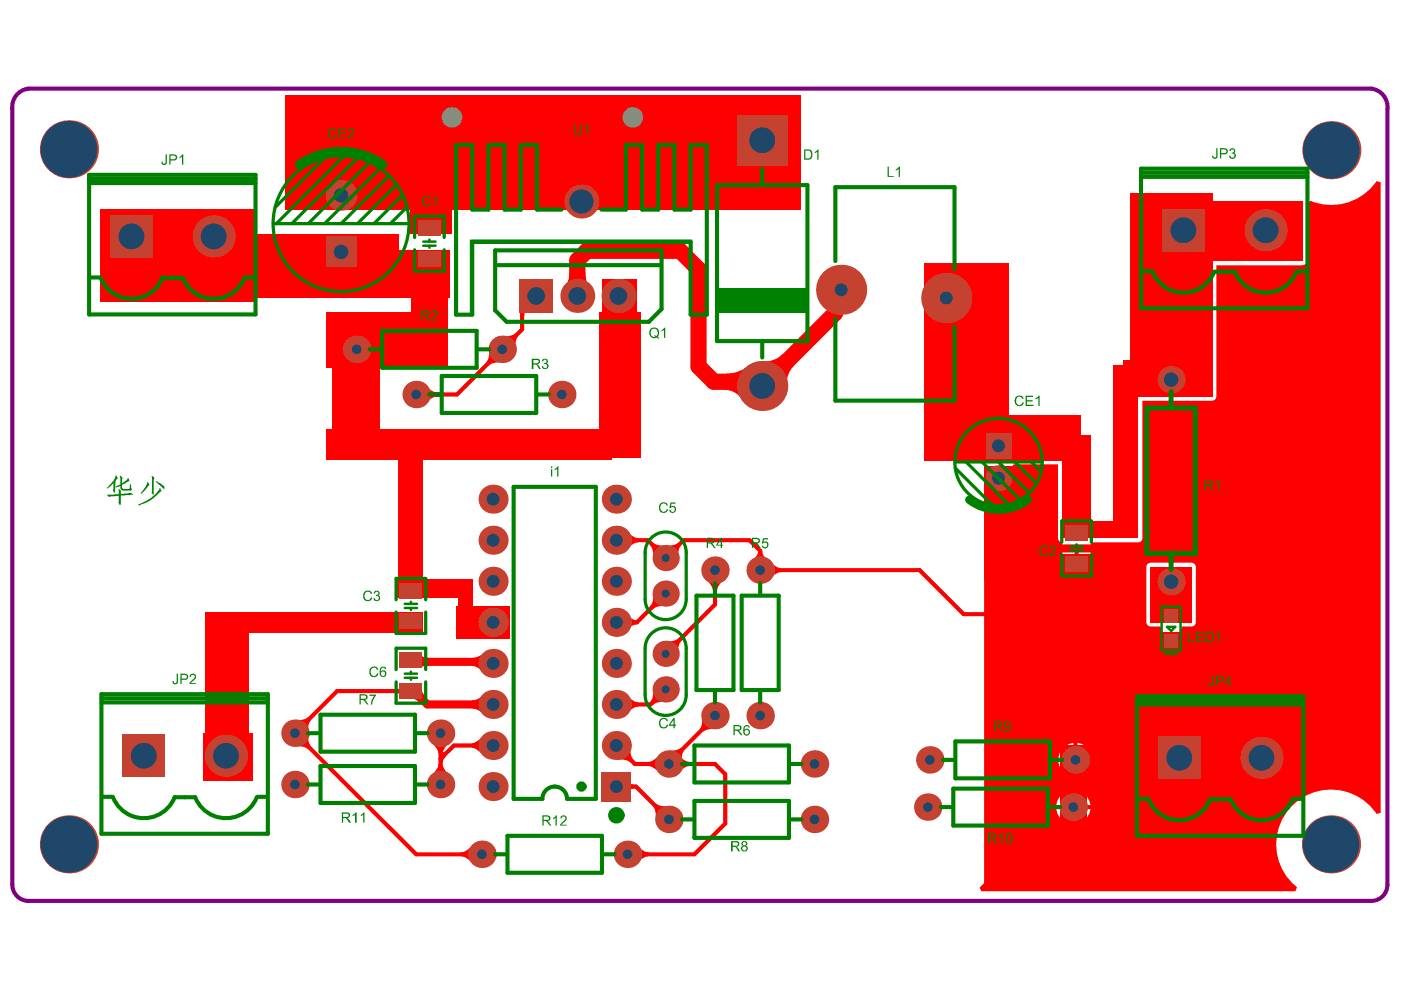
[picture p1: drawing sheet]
<svg xmlns="http://www.w3.org/2000/svg" width="297mm" height="210mm" viewBox="0 0 297 210" stroke-linecap="round" stroke-linejoin="round" font-family="sans-serif">
<path d="M99.6 50.8h47.2v15.9h-.5v-15.4h-46.2v15.4h-.5z" fill="#008080"/>
<g fill="#f00">
<path d="M93.8 159a.34 .34 0 0 0 .2 .5 .34 .34 0 0 0 .5-.3v1.3l-.5 .6-.2 .8-.8-1z"/>
<path d="M89.3 138.6a1.31 1.31 0 0 0 1.7 .9v1.7l-1.3 .1-.4 .2z"/>
<path d="M84.1 146.1l.6-.1 .3-.3v1.7l-.3-.3-.6-.1z"/>
<path d="M86.9 148l2.4-2.4a3.5 3.5 0 0 0 1.2 2.4l-1.2 1.2a3.5 3.5 0 0 0-2.4-1.2z"/>
<path d="M137.9 115.7l.6-.6a3.4 3.4 0 0 0 2.6 .6l-2.6 2.6a3.7 3.7 0 0 0-.6-2.6z"/>
<path d="M141.2 115.7a3.7 3.7 0 0 0 2.6-.6l.6 .6a3.4 3.4 0 0 0-.7 2.6z"/>
<path d="M141.2 136a3.7 3.7 0 0 0 2.6-.6l.6 .6a3.4 3.4 0 0 0-.7 2.6z"/>
<path d="M163.1 119a4 4 0 0 0 2.4 1.4v.9a3.6 3.6 0 0 0-2.4 1.5z"/>
<path d="M160.7 116.8h.9a2.25 2.25 0 0 0 1.1 1.8h-3.1a2.25 2.25 0 0 0 1.1-1.8z"/>
<path d="M149.7 122.8h3.8a4 4 0 0 0-1.5 2.4h-.8a3.6 3.6 0 0 0-1.5-2.4z"/>
<path d="M106.5 71.3a4 4 0 0 0 2.7-.6l.7 .6a3.7 3.7 0 0 0-.7 2.7z"/>
<path d="M103.7 74.1l2.7 2.7a4 4 0 0 0-2.7 .7l-.6-.7a3.7 3.7 0 0 0 .6-2.7z"/>
<path d="M90.2 81.7a4 4 0 0 0 2.4 1.5v.9a3.6 3.6 0 0 0-2.4 1.5z"/>
<path d="M110.3 66.2h1.3l-.4 .2-.1 .6h-.8z"/>
<path d="M62.6 158.2l2.7-2.7a4 4 0 0 0 .6 2.7l-.6 .6a3.6 3.6 0 0 0-2.7-.6z"/>
<path d="M62.6 152.7a4 4 0 0 0 2.7-.6l.6 .6a3.7 3.7 0 0 0-.6 2.7z"/>
<path d="M97.8 180.7a3.6 3.6 0 0 0 2.4-1.5v3.9a4 4 0 0 0-2.4-1.5z"/>
<path d="M138.4 171l.6-.7a3.6 3.6 0 0 0 2.8 .7l-2.7 2.7a4 4 0 0 0-.7-2.7z"/>
<path d="M137.5 161.5a3.6 3.6 0 0 0 2.4-1.4v3.8a4 4 0 0 0-2.4-1.5z"/>
<path d="M141.7 159.2l1.7-.2 1-.5 .7 .6a3.3 3.3 0 0 0-.5 2.7z"/>
<path d="M143.8 160.1a4 4 0 0 0 2.4 1.4v.9a3.6 3.6 0 0 0-2.4 1.5z"/>
<path d="M148.9 151.9l2.8 2.6-1.7 .2-1 .5-.7-.6a3.3 3.3 0 0 0 .6-2.7z"/>
<path d="M135 179.2a4 4 0 0 0 2.4 1.5v.9a3.6 3.6 0 0 0-2.4 1.5z"/>
<path d="M138.5 146.2l2.6 2.6a3.7 3.7 0 0 0-2.6 .6l-.6-.6a3.4 3.4 0 0 0 .6-2.6z"/>
<path d="M91.5 157.4h3.8a4 4 0 0 0-1.5 2.4h-.8a3.6 3.6 0 0 0-1.5-2.4z"/>
<path d="M93 162h.8a3.6 3.6 0 0 0 1.5 2.4h-3.8a4 4 0 0 0 1.5-2.4z"/>
<path d="M138.5 125.9l2.6 2.6a3.7 3.7 0 0 0-2.6 .6l-.6-.6a3.4 3.4 0 0 0 .6-2.6z"/>
<path d="M99.9 157.6a3.9 3.9 0 0 0 2.6-1.6v4.1a4.3 4.3 0 0 0-2.6-1.6z"/>
<path d="M100 148.5a3.4 3.4 0 0 0 2.5-1.2v4.1a3.4 3.4 0 0 0-2.5-1.2z"/>
<path d="M100.1 139.5a4.1 4.1 0 0 0 2.6-1.1l-.5 4.1a2.9 2.9 0 0 0-2.3-1.3z"/>
<path d="M132.8 147.3a4.3 4.3 0 0 0 2.5 1.6v.9a3.9 3.9 0 0 0-2.5 1.6z"/>
<path d="M130.7 161l2.9-2.9a4.3 4.3 0 0 0 .7 2.9l-.7 .6a3.9 3.9 0 0 0-2.9-.6z"/>
<path d="M133.6 165.9l.2 .3 .7 .1v.9l-.7 .1-.2 .3z"/>
<path d="M133.1 130.3a2.45 2.45 0 0 0 1.9 1.2v.9a2.45 2.45 0 0 0-1.9 1.2z"/>
<path d="M132.8 112.5a4.3 4.3 0 0 0 2.5 1.6v.9a3.9 3.9 0 0 0-2.5 1.6z"/>
<path d="M120.7 57.7h3.4a3.6 3.6 0 0 0 .7 2.6h-4.8a3.4 3.4 0 0 0 .7-2.6z"/>
<path d="M161.7 76.7a5.8 5.8 0 0 0 4.3-1.7l2.4 2.4a5.8 5.8 0 0 0-1.6 4.4z"/>
<path d="M154.1 79.2a7.7 7.7 0 0 0 4.5-1.6l-1.2 7.1a4.5 4.5 0 0 0-4-2.1z"/>
<path d="M211.3 101.4h.4v-.5h3.4l-.2-.9-.4-.7 .4-.8h9.4v15.6a.89 .89 0 0 0 .9 .9v.4h6.1v-.4h10a.89 .89 0 0 0 .9-.9v-29.1h14.8a.89 .89 0 0 0 .9-.9v-27.9h18.3a.89 .89 0 0 0 .9-.8v-12.2l.7-.6a11.6 11.6 0 0 0 14.1-4.2l.8 .2v133.7l-.8 .3a11.6 11.6 0 0 0-17.6-2.1 11.6 11.6 0 0 0 .7 17.6l-.3 .9h-66.7l-.3-.8 1-1v-82.8l.8-.3 .9 .5 .9 .2zM212.1 101.8v3a3.5 3.5 0 0 0 3-3zM228.7 117.1v2h2.6v-2zM225.2 117.1v2h2.6v-2zM228.7 120v1.9h2.6v-1.9zM225.2 120v1.9h2.6v-1.9zM243.3 119.6l-.3 .6v11.8a.89 .89 0 0 0 .9 .8h2.2v2.6h4.4v-2.6h2.1a.89 .89 0 0 0 .9-.8v-11.8a.89 .89 0 0 0-.9-.9h-8.7zM248.7 136.3v1.7h1.8v-1.7zM246.1 136.3v1.7h1.8v-1.7zM267.9 155.5v4.7h4.7a5.2 5.2 0 0 0-4.7-4.7zM263.5 157.4a5.1 5.1 0 0 0-1.2 2.8h4.7v-4.7a5.1 5.1 0 0 0-3.5 1.9zM250.5 155.5v4.7h4.7v-4.7zM244.9 155.5v4.7h4.7v-4.7zM228.4 157.5v3.2h3.2a3.6 3.6 0 0 0-3.2-3.2zM225.1 158.9l-.5 .8-.2 1h3.2v-3.2a3.6 3.6 0 0 0-2.5 1.4zM228.4 161.5v3.2a3.6 3.6 0 0 0 3.2-3.2zM224.4 161.5a3.6 3.6 0 0 0 3.2 3.2v-3.2zM267.9 161.1v4.7a5.2 5.2 0 0 0 4.7-4.7zM262.3 161.1a5.2 5.2 0 0 0 4.7 4.7v-4.7zM250.5 161.1v4.7h4.7v-4.7zM244.9 161.1v4.7h4.7v-4.7zM228 167.5v3.2h3.2a3.6 3.6 0 0 0-3.2-3.2zM224.7 168.9l-.5 .8-.2 1h3.1v-3.2a3.6 3.6 0 0 0-2.4 1.4zM228 171.6v3.1a3.6 3.6 0 0 0 3.2-3.1zM224 171.6a3.6 3.6 0 0 0 3.1 3.1v-3.1z"/>
</g>
<path d="M178.3 61.4l-1.3 1.4v3.6l-15.4 15.4-.9-.9h-9.4l-3.2-3.2v-20.6l-3.9-3.9h-19.8l-2 2v7.5" fill="none" stroke="#f00" stroke-width="3.4"/>
<path d="M113.7 62.7l-3 3v4.1l-13.8 13.8h-8.7M130.7 114.5h6.7l3.7 3.8 3.8-3.8h14l2.3 2.3v4.1h33.8l9.3 9.3h22.2M228.3 113l-.7 .7M141.1 125.9l-6.1 6.1h-4.3M151.6 120.9v7.3l-10.5 10.4M87.1 146.5h-15.6l-9 9 25.7 25.6h14M93.4 155.5v10.8M104.5 158.1h-8.3l-2.8 2.8M130.7 158.1l3.9 3.9h17l2.2 2.2v10.4l-6.6 6.5h-14.2M141.1 146.2l-3.2 3.2h-7.2M151.6 151.7v.3l-9.8 9.7v.3M130.7 166.8h4.1l7 6.9" fill="none" stroke="#f00" stroke-width=".87"/>
<path d="M87.1 140l.3 .3h16.8l.3 .4M87.8 146.5l2.8 2.9h13.9" fill="none" stroke="#f00" stroke-width="1.7"/>
<g fill="#f00">
<path d="M43.6 129.8h9.1v30h-9.1z" fill-rule="evenodd"/>
<path d="M43.1 155.5h10.5v10h-10.5z" fill-rule="evenodd"/>
<path d="M45.3 129.8h44.4v4.3h-44.4z" fill-rule="evenodd"/>
<path d="M87.1 42.3h8.7v7.4h-8.7z" fill-rule="evenodd"/>
<path d="M60.5 20.1h109.4v24.4h-109.4z" fill-rule="evenodd"/>
<path d="M244.8 42.7h31.4v12.7h-31.4z" fill-rule="evenodd"/>
<path d="M239.6 41h17.4v43.1h-17.4z" fill-rule="evenodd"/>
<path d="M97.1 124.1h3.1v6.1h-3.1z" fill-rule="evenodd"/>
<path d="M84.1 122.8h16.1v3.9h-16.1z" fill-rule="evenodd"/>
<path d="M96.7 128.5h11.3v6.9h-11.3z" fill-rule="evenodd"/>
<path d="M84.5 95.4h5.2v30.9h-5.2z" fill-rule="evenodd"/>
<path d="M127.6 59.3h7.4v8.7h-7.4z" fill-rule="evenodd"/>
<path d="M127.2 66.2h8.7v30.9h-8.7z" fill-rule="evenodd"/>
<path d="M69.3 91h60.5v6.6h-60.5z" fill-rule="evenodd"/>
<path d="M70.6 70.6h10v23.5h-10z" fill-rule="evenodd"/>
<path d="M69.3 66.2h25.7v11.8h-25.7z" fill-rule="evenodd"/>
<path d="M87.1 61h7.9v7h-7.9z" fill-rule="evenodd"/>
<path d="M82.3 53.2h13.1v10h-13.1z" fill-rule="evenodd"/>
<path d="M52.7 49.7h31.8v13.5h-31.8z" fill-rule="evenodd"/>
<path d="M21.3 44.5h33.2v19.6h-33.2z" fill-rule="evenodd"/>
<path d="M208.7 98.9h6.5v23.9h-6.5z" fill-rule="evenodd"/>
<path d="M224.8 158.1h5.6v16.5h-5.6z" fill-rule="evenodd"/>
<path d="M232.2 156.8h24.4v7.8h-24.4z" fill-rule="evenodd"/>
<path d="M245.2 155.5h28.8v11.3h-28.8z" fill-rule="evenodd"/>
<path d="M243.9 135.9h12.2v30.9h-12.2z" fill-rule="evenodd"/>
<path d="M229.6 134.1h8.2v4.8h-8.2z" fill-rule="evenodd"/>
<path d="M225.2 158.1h8.7v5.6h-8.7z" fill-rule="evenodd"/>
<path d="M236.5 134.1h15.7v4.8h-15.7z" fill-rule="evenodd"/>
<path d="M225.2 118.9h6.5v20h-6.5z" fill-rule="evenodd"/>
<path d="M210.4 117.6h21.8v5.2h-21.8z" fill-rule="evenodd"/>
<path d="M243.9 120.2h8.7v11.8h-8.7z" fill-rule="evenodd"/>
<path d="M227.4 110.6h13.5v3.5h-13.5z" fill-rule="evenodd"/>
<path d="M236.1 77.5h5.2v36.6h-5.2z" fill-rule="evenodd"/>
<path d="M238.3 76.2h16.5v7.4h-16.5z" fill-rule="evenodd"/>
<path d="M225.2 92.3h6.1v21.8h-6.1z" fill-rule="evenodd"/>
<path d="M207.3 88h21.8v9.6h-21.8z" fill-rule="evenodd"/>
<path d="M196 55.8h17.9v41.8h-17.9z" fill-rule="evenodd"/>
</g>
<circle cx="134.2" cy="24.9" r="2.18" fill="#808080"/>
<circle cx="134.2" cy="24.9" r="1.22" fill="#a6968d"/>
<circle cx="95.8" cy="24.9" r="2.18" fill="#808080"/>
<circle cx="95.8" cy="24.9" r="1.22" fill="#a6968d"/>
<circle cx="102.2" cy="181.1" r="2.74" fill="#808080"/>
<circle cx="102.2" cy="181.1" r="1.03" fill="#1f4769"/>
<circle cx="14.6" cy="179" r="6" fill="#808080"/>
<circle cx="14.6" cy="179" r="6" fill="#1f4769"/>
<circle cx="104.5" cy="166.8" r="2.91" fill="#808080"/>
<circle cx="104.5" cy="166.8" r="1.37" fill="#1f4769"/>
<circle cx="93.4" cy="166.3" r="2.74" fill="#808080"/>
<circle cx="93.4" cy="166.3" r="1.03" fill="#1f4769"/>
<circle cx="62.5" cy="166.3" r="2.74" fill="#808080"/>
<circle cx="62.5" cy="166.3" r="1.03" fill="#1f4769"/>
<path d="M26.2 156h8.6v8.5h-8.6z" fill-rule="evenodd" fill="#808080"/>
<circle cx="30.5" cy="160.2" r="2.74" fill="#1f4769"/>
<circle cx="47.9" cy="160.2" r="4.3" fill="#808080"/>
<circle cx="47.9" cy="160.2" r="2.74" fill="#1f4769"/>
<circle cx="104.5" cy="158.1" r="2.91" fill="#808080"/>
<circle cx="104.5" cy="158.1" r="1.37" fill="#1f4769"/>
<circle cx="93.4" cy="155.5" r="2.74" fill="#808080"/>
<circle cx="93.4" cy="155.5" r="1.03" fill="#1f4769"/>
<circle cx="62.5" cy="155.5" r="2.74" fill="#808080"/>
<circle cx="62.5" cy="155.5" r="1.03" fill="#1f4769"/>
<circle cx="104.5" cy="149.4" r="2.91" fill="#808080"/>
<circle cx="104.5" cy="149.4" r="1.37" fill="#1f4769"/>
<circle cx="130.7" cy="149.4" r="2.91" fill="#808080"/>
<circle cx="130.7" cy="149.4" r="1.37" fill="#1f4769"/>
<circle cx="104.5" cy="140.7" r="2.91" fill="#808080"/>
<circle cx="104.5" cy="140.7" r="1.37" fill="#1f4769"/>
<circle cx="104.5" cy="132" r="2.91" fill="#808080"/>
<circle cx="104.5" cy="132" r="1.37" fill="#1f4769"/>
<circle cx="104.5" cy="123.2" r="2.91" fill="#808080"/>
<circle cx="104.5" cy="123.2" r="1.37" fill="#1f4769"/>
<circle cx="104.5" cy="114.5" r="2.91" fill="#808080"/>
<circle cx="104.5" cy="114.5" r="1.37" fill="#1f4769"/>
<circle cx="104.5" cy="105.8" r="2.91" fill="#808080"/>
<circle cx="104.5" cy="105.8" r="1.37" fill="#1f4769"/>
<circle cx="88.2" cy="83.6" r="2.74" fill="#808080"/>
<circle cx="88.2" cy="83.6" r="1.03" fill="#1f4769"/>
<circle cx="119.1" cy="83.6" r="2.74" fill="#808080"/>
<circle cx="119.1" cy="83.6" r="1.03" fill="#1f4769"/>
<circle cx="75.6" cy="74.1" r="2.74" fill="#808080"/>
<circle cx="75.6" cy="74.1" r="1.03" fill="#1f4769"/>
<circle cx="106.5" cy="74.1" r="2.74" fill="#808080"/>
<circle cx="106.5" cy="74.1" r="1.03" fill="#1f4769"/>
<path d="M110.3 59.3h6.8v6.9h-6.8z" fill-rule="evenodd" fill="#808080"/>
<circle cx="113.7" cy="62.7" r="1.89" fill="#1f4769"/>
<circle cx="122.4" cy="62.7" r="3.4" fill="#808080"/>
<circle cx="122.4" cy="62.7" r="1.89" fill="#1f4769"/>
<path d="M69.2 50.3h6.2v6.2h-6.2z" fill-rule="evenodd" fill="#808080"/>
<circle cx="72.3" cy="53.4" r="1.54" fill="#1f4769"/>
<circle cx="45.3" cy="50.1" r="4.3" fill="#808080"/>
<circle cx="45.3" cy="50.1" r="2.74" fill="#1f4769"/>
<path d="M23.6 45.8h8.6v8.6h-8.6z" fill-rule="evenodd" fill="#808080"/>
<circle cx="27.9" cy="50.1" r="2.74" fill="#1f4769"/>
<circle cx="123.3" cy="42.7" r="3.4" fill="#808080"/>
<circle cx="123.3" cy="42.7" r="2.57" fill="#1f4769"/>
<circle cx="72.3" cy="41.4" r="3.1" fill="#808080"/>
<circle cx="72.3" cy="41.4" r="1.54" fill="#1f4769"/>
<circle cx="14.6" cy="31.7" r="6" fill="#808080"/>
<circle cx="14.6" cy="31.7" r="6" fill="#1f4769"/>
<circle cx="133" cy="181.1" r="2.74" fill="#808080"/>
<circle cx="133" cy="181.1" r="1.03" fill="#1f4769"/>
<circle cx="282.2" cy="179" r="6" fill="#808080"/>
<circle cx="282.2" cy="179" r="6" fill="#1f4769"/>
<circle cx="172.7" cy="173.7" r="2.74" fill="#808080"/>
<circle cx="172.7" cy="173.7" r="1.03" fill="#1f4769"/>
<circle cx="141.8" cy="173.7" r="2.74" fill="#808080"/>
<circle cx="141.8" cy="173.7" r="1.03" fill="#1f4769"/>
<circle cx="196.7" cy="171.1" r="2.74" fill="#808080"/>
<circle cx="196.7" cy="171.1" r="1.03" fill="#1f4769"/>
<circle cx="227.6" cy="171.1" r="2.74" fill="#808080"/>
<circle cx="227.6" cy="171.1" r="1.03" fill="#1f4769"/>
<path d="M127.8 163.9h5.8v5.8h-5.8z" fill-rule="evenodd" fill="#808080"/>
<circle cx="130.7" cy="166.8" r="1.37" fill="#1f4769"/>
<circle cx="141.8" cy="162" r="2.74" fill="#808080"/>
<circle cx="141.8" cy="162" r="1.03" fill="#1f4769"/>
<circle cx="172.7" cy="162" r="2.74" fill="#808080"/>
<circle cx="172.7" cy="162" r="1.03" fill="#1f4769"/>
<circle cx="228" cy="161.1" r="2.74" fill="#808080"/>
<circle cx="228" cy="161.1" r="1.03" fill="#1f4769"/>
<circle cx="197.1" cy="161.1" r="2.74" fill="#808080"/>
<circle cx="197.1" cy="161.1" r="1.03" fill="#1f4769"/>
<circle cx="267.5" cy="160.7" r="4.3" fill="#808080"/>
<circle cx="267.5" cy="160.7" r="2.74" fill="#1f4769"/>
<path d="M245.7 156.4h8.6v8.6h-8.6z" fill-rule="evenodd" fill="#808080"/>
<circle cx="250" cy="160.7" r="2.74" fill="#1f4769"/>
<circle cx="130.7" cy="158.1" r="2.91" fill="#808080"/>
<circle cx="130.7" cy="158.1" r="1.37" fill="#1f4769"/>
<circle cx="161.2" cy="151.7" r="2.74" fill="#808080"/>
<circle cx="161.2" cy="151.7" r="1.03" fill="#1f4769"/>
<circle cx="130.7" cy="140.7" r="2.91" fill="#808080"/>
<circle cx="130.7" cy="140.7" r="1.37" fill="#1f4769"/>
<circle cx="130.7" cy="132" r="2.91" fill="#808080"/>
<circle cx="130.7" cy="132" r="1.37" fill="#1f4769"/>
<circle cx="130.7" cy="123.2" r="2.91" fill="#808080"/>
<circle cx="130.7" cy="123.2" r="1.37" fill="#1f4769"/>
<circle cx="130.7" cy="105.8" r="2.91" fill="#808080"/>
<circle cx="130.7" cy="105.8" r="1.37" fill="#1f4769"/>
<circle cx="130.7" cy="114.5" r="2.91" fill="#808080"/>
<circle cx="130.7" cy="114.5" r="1.37" fill="#1f4769"/>
<circle cx="131.1" cy="62.7" r="3.4" fill="#808080"/>
<circle cx="131.1" cy="62.7" r="1.89" fill="#1f4769"/>
<circle cx="141.1" cy="146.2" r="2.61" fill="#808080"/>
<circle cx="141.1" cy="146.2" r=".86" fill="#1f4769"/>
<circle cx="141.1" cy="138.6" r="2.61" fill="#808080"/>
<circle cx="141.1" cy="138.6" r=".86" fill="#1f4769"/>
<circle cx="141.1" cy="125.9" r="2.61" fill="#808080"/>
<circle cx="141.1" cy="125.9" r=".86" fill="#1f4769"/>
<circle cx="141.1" cy="118.3" r="2.61" fill="#808080"/>
<circle cx="141.1" cy="118.3" r=".86" fill="#1f4769"/>
<circle cx="151.6" cy="151.7" r="2.74" fill="#808080"/>
<circle cx="151.6" cy="151.7" r="1.03" fill="#1f4769"/>
<circle cx="151.6" cy="120.9" r="2.74" fill="#808080"/>
<circle cx="151.6" cy="120.9" r="1.03" fill="#1f4769"/>
<circle cx="161.2" cy="120.9" r="2.74" fill="#808080"/>
<circle cx="161.2" cy="120.9" r="1.03" fill="#1f4769"/>
<circle cx="161.6" cy="81.8" r="5.1" fill="#808080"/>
<circle cx="161.6" cy="81.8" r="2.74" fill="#1f4769"/>
<path d="M156.5 24.6h10.3v10.3h-10.3z" fill-rule="evenodd" fill="#808080"/>
<circle cx="161.6" cy="29.7" r="2.74" fill="#1f4769"/>
<circle cx="178.3" cy="61.4" r="5.1" fill="#808080"/>
<circle cx="178.3" cy="61.4" r="1.37" fill="#1f4769"/>
<circle cx="200.6" cy="63.2" r="5.1" fill="#808080"/>
<circle cx="200.6" cy="63.2" r="1.37" fill="#1f4769"/>
<path d="M209.1 92h5.2v5.1h-5.2z" fill-rule="evenodd" fill="#808080"/>
<circle cx="211.7" cy="94.5" r="1.37" fill="#1f4769"/>
<circle cx="211.7" cy="101.4" r="2.57" fill="#808080"/>
<circle cx="211.7" cy="101.4" r="1.37" fill="#1f4769"/>
<circle cx="248.3" cy="123.3" r="2.7" fill="#808080"/>
<circle cx="248.3" cy="123.3" r="1.54" fill="#1f4769"/>
<circle cx="248.3" cy="80.5" r="2.7" fill="#808080"/>
<circle cx="248.3" cy="80.5" r="1.54" fill="#1f4769"/>
<path d="M246.6 44.5h8.6v8.6h-8.6z" fill-rule="evenodd" fill="#808080"/>
<circle cx="250.9" cy="48.8" r="2.74" fill="#1f4769"/>
<circle cx="268.3" cy="48.8" r="4.3" fill="#808080"/>
<circle cx="268.3" cy="48.8" r="2.74" fill="#1f4769"/>
<circle cx="282.3" cy="31.8" r="6" fill="#808080"/>
<circle cx="282.3" cy="31.8" r="6" fill="#1f4769"/>
<g fill="#f00">
<path d="M84.9 130.2h4.4v3h-4.4z" fill-rule="evenodd"/>
<path d="M84.9 123.7h4.4v3h-4.4z" fill-rule="evenodd"/>
<path d="M84.9 138.5h4.4v3h-4.4z" fill-rule="evenodd"/>
<path d="M84.9 145h4.4v3h-4.4z" fill-rule="evenodd"/>
<path d="M247 134.6h2.6v2.6h-2.6z" fill-rule="evenodd"/>
<path d="M247 129.3h2.6v2.7h-2.6z" fill-rule="evenodd"/>
<path d="M226.1 118h4.3v3.1h-4.3z" fill-rule="evenodd"/>
<path d="M226.1 111.5h4.3v3.1h-4.3z" fill-rule="evenodd"/>
<path d="M88.9 46.9h4.3v3h-4.3z" fill-rule="evenodd"/>
<path d="M88.9 53.4h4.3v3h-4.3z" fill-rule="evenodd"/>
</g>
<circle cx="102.2" cy="181.1" r="2.91" fill="#c64230"/>
<circle cx="102.2" cy="181.1" r="1.03" fill="#1f4769"/>
<circle cx="14.6" cy="179" r="6.2" fill="#c64230"/>
<circle cx="14.6" cy="179" r="6" fill="#1f4769"/>
<circle cx="104.5" cy="166.8" r="3.1" fill="#c64230"/>
<circle cx="104.5" cy="166.8" r="1.37" fill="#1f4769"/>
<circle cx="93.4" cy="166.3" r="2.91" fill="#c64230"/>
<circle cx="93.4" cy="166.3" r="1.03" fill="#1f4769"/>
<circle cx="62.5" cy="166.3" r="2.91" fill="#c64230"/>
<circle cx="62.5" cy="166.3" r="1.03" fill="#1f4769"/>
<path d="M26 155.8h9v8.9h-9z" fill-rule="evenodd" fill="#c64230"/>
<circle cx="30.5" cy="160.2" r="2.74" fill="#1f4769"/>
<circle cx="47.9" cy="160.2" r="4.5" fill="#c64230"/>
<circle cx="47.9" cy="160.2" r="2.74" fill="#1f4769"/>
<circle cx="104.5" cy="158.1" r="3.1" fill="#c64230"/>
<circle cx="104.5" cy="158.1" r="1.37" fill="#1f4769"/>
<circle cx="93.4" cy="155.5" r="2.91" fill="#c64230"/>
<circle cx="93.4" cy="155.5" r="1.03" fill="#1f4769"/>
<circle cx="62.5" cy="155.5" r="2.91" fill="#c64230"/>
<circle cx="62.5" cy="155.5" r="1.03" fill="#1f4769"/>
<circle cx="104.5" cy="149.4" r="3.1" fill="#c64230"/>
<circle cx="104.5" cy="149.4" r="1.37" fill="#1f4769"/>
<circle cx="130.7" cy="149.4" r="3.1" fill="#c64230"/>
<circle cx="130.7" cy="149.4" r="1.37" fill="#1f4769"/>
<circle cx="104.5" cy="140.7" r="3.1" fill="#c64230"/>
<circle cx="104.5" cy="140.7" r="1.37" fill="#1f4769"/>
<circle cx="104.5" cy="132" r="3.1" fill="#c64230"/>
<circle cx="104.5" cy="132" r="1.37" fill="#1f4769"/>
<circle cx="104.5" cy="123.2" r="3.1" fill="#c64230"/>
<circle cx="104.5" cy="123.2" r="1.37" fill="#1f4769"/>
<circle cx="104.5" cy="114.5" r="3.1" fill="#c64230"/>
<circle cx="104.5" cy="114.5" r="1.37" fill="#1f4769"/>
<circle cx="104.5" cy="105.8" r="3.1" fill="#c64230"/>
<circle cx="104.5" cy="105.8" r="1.37" fill="#1f4769"/>
<circle cx="88.2" cy="83.6" r="2.91" fill="#c64230"/>
<circle cx="88.2" cy="83.6" r="1.03" fill="#1f4769"/>
<circle cx="119.1" cy="83.6" r="2.91" fill="#c64230"/>
<circle cx="119.1" cy="83.6" r="1.03" fill="#1f4769"/>
<circle cx="75.6" cy="74.1" r="2.91" fill="#c64230"/>
<circle cx="75.6" cy="74.1" r="1.03" fill="#1f4769"/>
<circle cx="106.5" cy="74.1" r="2.91" fill="#c64230"/>
<circle cx="106.5" cy="74.1" r="1.03" fill="#1f4769"/>
<path d="M110.1 59.2h7.2v7.1h-7.2z" fill-rule="evenodd" fill="#c64230"/>
<circle cx="113.7" cy="62.7" r="1.89" fill="#1f4769"/>
<circle cx="122.4" cy="62.7" r="3.6" fill="#c64230"/>
<circle cx="122.4" cy="62.7" r="1.89" fill="#1f4769"/>
<path d="M69.1 50.2h6.5v6.5h-6.5z" fill-rule="evenodd" fill="#c64230"/>
<circle cx="72.3" cy="53.4" r="1.54" fill="#1f4769"/>
<circle cx="45.3" cy="50.1" r="4.5" fill="#c64230"/>
<circle cx="45.3" cy="50.1" r="2.74" fill="#1f4769"/>
<path d="M23.4 45.7h8.9v8.9h-8.9z" fill-rule="evenodd" fill="#c64230"/>
<circle cx="27.9" cy="50.1" r="2.74" fill="#1f4769"/>
<circle cx="123.3" cy="42.7" r="3.6" fill="#c64230"/>
<circle cx="123.3" cy="42.7" r="2.57" fill="#1f4769"/>
<circle cx="72.3" cy="41.4" r="3.3" fill="#c64230"/>
<circle cx="72.3" cy="41.4" r="1.54" fill="#1f4769"/>
<circle cx="14.6" cy="31.7" r="6.2" fill="#c64230"/>
<circle cx="14.6" cy="31.7" r="6" fill="#1f4769"/>
<circle cx="133" cy="181.1" r="2.91" fill="#c64230"/>
<circle cx="133" cy="181.1" r="1.03" fill="#1f4769"/>
<circle cx="282.2" cy="179" r="6.2" fill="#c64230"/>
<circle cx="282.2" cy="179" r="6" fill="#1f4769"/>
<circle cx="172.7" cy="173.7" r="2.91" fill="#c64230"/>
<circle cx="172.7" cy="173.7" r="1.03" fill="#1f4769"/>
<circle cx="141.8" cy="173.7" r="2.91" fill="#c64230"/>
<circle cx="141.8" cy="173.7" r="1.03" fill="#1f4769"/>
<circle cx="196.7" cy="171.1" r="2.91" fill="#c64230"/>
<circle cx="196.7" cy="171.1" r="1.03" fill="#1f4769"/>
<circle cx="227.6" cy="171.1" r="2.91" fill="#c64230"/>
<circle cx="227.6" cy="171.1" r="1.03" fill="#1f4769"/>
<path d="M127.6 163.7h6.2v6.2h-6.2z" fill-rule="evenodd" fill="#c64230"/>
<circle cx="130.7" cy="166.8" r="1.37" fill="#1f4769"/>
<circle cx="141.8" cy="162" r="2.91" fill="#c64230"/>
<circle cx="141.8" cy="162" r="1.03" fill="#1f4769"/>
<circle cx="172.7" cy="162" r="2.91" fill="#c64230"/>
<circle cx="172.7" cy="162" r="1.03" fill="#1f4769"/>
<circle cx="228" cy="161.1" r="2.91" fill="#c64230"/>
<circle cx="228" cy="161.1" r="1.03" fill="#1f4769"/>
<circle cx="197.1" cy="161.1" r="2.91" fill="#c64230"/>
<circle cx="197.1" cy="161.1" r="1.03" fill="#1f4769"/>
<circle cx="267.5" cy="160.7" r="4.5" fill="#c64230"/>
<circle cx="267.5" cy="160.7" r="2.74" fill="#1f4769"/>
<path d="M245.6 156.2h8.9v8.9h-8.9z" fill-rule="evenodd" fill="#c64230"/>
<circle cx="250" cy="160.7" r="2.74" fill="#1f4769"/>
<circle cx="130.7" cy="158.1" r="3.1" fill="#c64230"/>
<circle cx="130.7" cy="158.1" r="1.37" fill="#1f4769"/>
<circle cx="161.2" cy="151.7" r="2.91" fill="#c64230"/>
<circle cx="161.2" cy="151.7" r="1.03" fill="#1f4769"/>
<circle cx="130.7" cy="140.7" r="3.1" fill="#c64230"/>
<circle cx="130.7" cy="140.7" r="1.37" fill="#1f4769"/>
<circle cx="130.7" cy="132" r="3.1" fill="#c64230"/>
<circle cx="130.7" cy="132" r="1.37" fill="#1f4769"/>
<circle cx="130.7" cy="123.2" r="3.1" fill="#c64230"/>
<circle cx="130.7" cy="123.2" r="1.37" fill="#1f4769"/>
<circle cx="130.7" cy="105.8" r="3.1" fill="#c64230"/>
<circle cx="130.7" cy="105.8" r="1.37" fill="#1f4769"/>
<circle cx="130.7" cy="114.5" r="3.1" fill="#c64230"/>
<circle cx="130.7" cy="114.5" r="1.37" fill="#1f4769"/>
<circle cx="131.1" cy="62.7" r="3.6" fill="#c64230"/>
<circle cx="131.1" cy="62.7" r="1.89" fill="#1f4769"/>
<circle cx="141.1" cy="146.2" r="2.78" fill="#c64230"/>
<circle cx="141.1" cy="146.2" r=".86" fill="#1f4769"/>
<circle cx="141.1" cy="138.6" r="2.78" fill="#c64230"/>
<circle cx="141.1" cy="138.6" r=".86" fill="#1f4769"/>
<circle cx="141.1" cy="125.9" r="2.78" fill="#c64230"/>
<circle cx="141.1" cy="125.9" r=".86" fill="#1f4769"/>
<circle cx="141.1" cy="118.3" r="2.78" fill="#c64230"/>
<circle cx="141.1" cy="118.3" r=".86" fill="#1f4769"/>
<circle cx="151.6" cy="151.7" r="2.91" fill="#c64230"/>
<circle cx="151.6" cy="151.7" r="1.03" fill="#1f4769"/>
<circle cx="151.6" cy="120.9" r="2.91" fill="#c64230"/>
<circle cx="151.6" cy="120.9" r="1.03" fill="#1f4769"/>
<circle cx="161.2" cy="120.9" r="2.91" fill="#c64230"/>
<circle cx="161.2" cy="120.9" r="1.03" fill="#1f4769"/>
<circle cx="161.6" cy="81.8" r="5.3" fill="#c64230"/>
<circle cx="161.6" cy="81.8" r="2.74" fill="#1f4769"/>
<path d="M156.3 24.4h10.6v10.7h-10.6z" fill-rule="evenodd" fill="#c64230"/>
<circle cx="161.6" cy="29.7" r="2.74" fill="#1f4769"/>
<circle cx="178.3" cy="61.4" r="5.3" fill="#c64230"/>
<circle cx="178.3" cy="61.4" r="1.37" fill="#1f4769"/>
<circle cx="200.6" cy="63.2" r="5.3" fill="#c64230"/>
<circle cx="200.6" cy="63.2" r="1.37" fill="#1f4769"/>
<path d="M209 91.8h5.4v5.5h-5.4z" fill-rule="evenodd" fill="#c64230"/>
<circle cx="211.7" cy="94.5" r="1.37" fill="#1f4769"/>
<circle cx="211.7" cy="101.4" r="2.74" fill="#c64230"/>
<circle cx="211.7" cy="101.4" r="1.37" fill="#1f4769"/>
<circle cx="248.3" cy="123.3" r="2.87" fill="#c64230"/>
<circle cx="248.3" cy="123.3" r="1.54" fill="#1f4769"/>
<circle cx="248.3" cy="80.5" r="2.87" fill="#c64230"/>
<circle cx="248.3" cy="80.5" r="1.54" fill="#1f4769"/>
<path d="M246.4 44.4h9v8.9h-9z" fill-rule="evenodd" fill="#c64230"/>
<circle cx="250.9" cy="48.8" r="2.74" fill="#1f4769"/>
<circle cx="268.3" cy="48.8" r="4.5" fill="#c64230"/>
<circle cx="268.3" cy="48.8" r="2.74" fill="#1f4769"/>
<circle cx="282.3" cy="31.8" r="6.2" fill="#c64230"/>
<circle cx="282.3" cy="31.8" r="6" fill="#1f4769"/>
<g fill="#c64230">
<path d="M84.8 130h4.7v3.4h-4.7z" fill-rule="evenodd"/>
<path d="M84.8 123.5h4.7v3.4h-4.7z" fill-rule="evenodd"/>
<path d="M84.8 138.3h4.7v3.4h-4.7z" fill-rule="evenodd"/>
<path d="M84.8 144.8h4.7v3.4h-4.7z" fill-rule="evenodd"/>
<path d="M246.8 134.4h3v2.9h-3z" fill-rule="evenodd"/>
<path d="M246.8 129.2h3v2.9h-3z" fill-rule="evenodd"/>
<path d="M225.9 117.8h4.7v3.4h-4.7z" fill-rule="evenodd"/>
<path d="M225.9 111.3h4.7v3.4h-4.7z" fill-rule="evenodd"/>
<path d="M88.7 46.7h4.7v3.4h-4.7z" fill-rule="evenodd"/>
<path d="M88.7 53.2h4.7v3.4h-4.7z" fill-rule="evenodd"/>
</g>
<path d="M4 19.7l1.3-.7 .7-.2h284.7a3.9 3.9 0 0 1 3.5 4.3v164.5a3.4 3.4 0 0 1-3.5 3.4h-284.7a3.4 3.4 0 0 1-3.4-3.4v-164.5a3.9 3.9 0 0 1 1.4-3.4z" fill="none" stroke="#800080" stroke-width=".87"/>
<g fill="none" stroke="#008000" stroke-width=".87">
<path d="M18.9 37.9h35.3M18.9 37.1h35.3v29.6h-35.3zM18.9 38.8h35.3M152 39.2h19.2v33.1h-19.2zM161.6 35.8v3.4M241.9 36.6h35.3M241.9 35.8h35.3v29.6h-35.3zM241.9 37.5h35.3M19.2 58.8h2.1M34.4 58.9h4.4M51.9 58.8h2.1M105 53.1h35.3v12.4l-2.7 2.7h-30.2l-2.4-2.4z"/>
<path d="M105.5 56.2h34.5M119 44.4h-5.2v-13.7h-3.4v13.7h-3.4v-13.7h-3.4v13.7h-3.5v-13.7h-3.4v36h3.4v-15.4h46.3v15.4h3.5v-36h-3.5v13.7h-3.4v-13.7h-3.4v13.7h-3.5v-13.7h-3.4v13.7h-5.2M177.1 55.4v-15.7h25.3v17.4M242.2 57.5h2.1M257.4 57.6h4.4M275 57.5h2M78.4 74.1h2.2M81 70.1h20.1v7.9h-20.1zM93.7 79.7h20v7.9h-20zM101.5 74.1h2.2M161.6 72.3v3.5M177.1 67.5v17.4h25.3v-15.6"/>
<path d="M91 83.6h2.2M114.1 83.6h2.2M147.7 126.3h7.8v20h-7.8zM151.6 123.7v2.2M157.3 126.3h7.8v20h-7.8zM161.2 123.7v2.2M21.5 148.1h35.3M21.5 147.2h35.3v29.6h-35.3zM21.5 148.9h35.3M65.3 155.5h2.2M68 151.5h20v7.9h-20zM88.4 155.5h2.2"/>
<path d="M147.2 158.1h20.1v7.8h-20.1zM151.6 146.7v2.2M161.2 146.7v2.2M202.6 157.2h20v7.8h-20zM241 149.4h35.3M241 147.6h35.3v29.6h-35.3zM241 148.5h35.3M21.8 168.9h2.1M37 169h4.4M54.5 168.9h2.1M65.3 166.3h2.2M68 162.4h20v7.9h-20z"/>
<path d="M88.4 166.3h2.2M107.6 177.2h20v7.8h-20zM115 169.4h-6.1v-66.2h17.4v66.2h-6.1M144.6 173.7h2.2M144.6 162h2.2M147.2 169.8h20.1v7.8h-20.1zM167.7 173.7h2.2M167.7 162h2.2M199.5 171.1h2.2M199.9 161.1h2.2M202.1 167.2h20.1v7.8h-20.1zM222.6 171.1h2.2"/>
<path d="M223 161.1h2.2M241.3 169.4h2.1M256.6 169.5h4.3M274.1 169.4h2.1M105 181.1h2.2M128.1 181.1h2.1"/>
</g>
<path d="M87.9 50.4v-4.6h6.3v4.6M87.9 53v4.5h6.3v-4.5M225.1 115v-4.5h6.3v4.5M225.1 117.6v4.5h6.3v-4.5M84 127.2v-4.6h6.3v4.6M84 129.8v4.5h6.3v-4.5M84 142v-4.6h6.3v4.6M84 144.6v4.5h6.3v-4.5" fill="none" stroke="#008000" stroke-width=".7"/>
<g fill="none" stroke="#008000" stroke-width=".52">
<path d="M89.7 52.1h2.6M89.7 51.2h2.6M91 50.8v.4M91 52.1v.4M226.9 116.7h2.7M226.9 115.8h2.7M228.3 115.4v.4M228.3 116.7v.5M85.8 128.9h2.6M85.8 128h2.6M87.1 127.6v.4M87.1 128.9v.4"/>
<path d="M246.3 128.6h4v9.3h-4zM247 138.6h2.6M247.4 132.9h1.8l-.9 .9zM85.8 142.8h2.6M85.8 143.7h2.6M87.1 142.4v.4M87.1 143.7v.4"/>
</g>
<g fill="none" stroke="#008000" stroke-width=".69">
<path d="M69.3 33.1l-10.9 10.8M72.7 33.1v.2l-14.1 14.1M75.8 33.5l-13.9 13.9M78.4 34.4l-13.1 13M80.6 35.7l-11.8 11.7M82.3 37.4l-10 10M84.1 39.2l-8.3 8.2M57.9 47.4h28.8M85.4 41.3l-6.1 6.1M86.2 43.9l-3.4 3.5M202.6 97.9h18.3M202.6 99.3l7.8 7.8"/>
<path d="M204.8 97.9l9.1 9.1M208.2 97.9l7.9 7.9M211.7 97.9l6.5 6.6M215.2 97.9l4.3 4.4M218.7 97.9l1.7 1.8M136.8 117.2v9.8M145.5 117.2v9.8M136.8 137.5v9.8M145.5 137.5v9.8"/>
</g>
<path d="M243.1 86.5h10.3v30.8h-10.3zM248.3 83.1v3.4M248.3 117.3v3.5" fill="none" stroke="#008000" stroke-width="1"/>
<path d="M152 61h19.2v5.2h-19.2z" fill-rule="evenodd" fill="#008000"/>
<g fill="#008000">
<path d="M257 143.3h.3v1.4a.59 .59 0 0 1-.5 .8 .59 .59 0 0 1-.7-.7h.3a.33 .33 0 0 0 .3 .5 .33 .33 0 0 0 .3-.5z"/>
<path d="M78.4 141.8a1.06 1.06 0 0 1 1.8 .2h-.3a.69 .69 0 0 0-.9-.4 .69 .69 0 0 0-.4 .8 .72 .72 0 0 0 .5 .9 .72 .72 0 0 0 .9-.6l.2 .1a1.03 1.03 0 0 1-1.4 .7 1.03 1.03 0 0 1-.4-1.5z"/>
<path d="M77.1 125.7a1.06 1.06 0 0 1 1.8 .2h-.3a.69 .69 0 0 0-.9-.4 .69 .69 0 0 0-.4 .8 .72 .72 0 0 0 .5 .9 .72 .72 0 0 0 .9-.6l.2 .1a1.03 1.03 0 0 1-1.4 .7 1.03 1.03 0 0 1-.4-1.5z"/>
<path d="M79.3 125.5a.63 .63 0 0 1 .9-.2 .63 .63 0 0 1 .1 .9h-.1a.69 .69 0 0 1 0 1.2 .69 .69 0 0 1-1-.6h.3a.45 .45 0 0 0 .5 .4 .45 .45 0 0 0 .3-.5 .45 .45 0 0 0-.6-.3l.1-.3a.34 .34 0 0 0 .4-.3 .34 .34 0 0 0-.3-.3 .34 .34 0 0 0-.4 .3h-.3z"/>
<path d="M89.6 41.9a.92 .92 0 0 1 .9-.4 .92 .92 0 0 1 .8 .6l-.3 .1a.7 .7 0 0 0-.9-.4 .7 .7 0 0 0-.4 .9 .67 .67 0 0 0 .6 .8 .67 .67 0 0 0 .7-.5l.4 .1a1.04 1.04 0 0 1-1.4 .6 1.04 1.04 0 0 1-.5-1.4z"/>
<path d="M91.8 42l.8-.5v2.2h-.3v-1.7l-.5 .4z"/>
<path d="M121.7 26.4h.3v1.3a.58 .58 0 0 0 .5 .7 .58 .58 0 0 0 .6-.7v-1.3h.3v1.3a.84 .84 0 0 1-.9 .9 .84 .84 0 0 1-.8-.9z"/>
<path d="M124 26.9l.8-.5v2.1h-.3v-1.6l-.5 .3z"/>
<path d="M117.3 173.4l.7-.5v2.1h-.2v-1.6l-.5 .3z"/>
<path d="M118.9 173a.74 .74 0 0 1 .9-.1 .74 .74 0 0 1 .3 .8l-1 1.1 1 .1v.1h-1.4l.1-.3 .6-.5a.74 .74 0 0 0 .4-1l-.2-.1a.37 .37 0 0 0-.4 .1 .37 .37 0 0 0-.1 .4l-.4-.1z"/>
<path d="M74.7 172.8l.6-.3 .1-.2h.2v2.1h-.3v-1.7l-.5 .3z"/>
<path d="M76.5 172.8l.8-.5v2.1h-.3v-1.7l-.4 .3z"/>
<path d="M211.8 177.1l.8-.5v2.2h-.3v-1.8l-.5 .4z"/>
<path d="M78.3 147.3h1.4v.2l-.3 .4-.5 .9v.6h-.3l.1-.6 .4-1 .3-.3h-1.1z"/>
<path d="M161.8 114.1h1v.3h-.8l-.1 .5a.73 .73 0 0 1 1 .3 .73 .73 0 0 1-.4 1 .73 .73 0 0 1-1-.4l.3-.1a.47 .47 0 0 0 .5 .3 .47 .47 0 0 0 .4-.5 .47 .47 0 0 0-.5-.4l-.7 .1z"/>
<path d="M115 76.2a.66 .66 0 0 1 .8-.1 .66 .66 0 0 1 .3 .8l-.2 .1a.67 .67 0 0 1 .3 1 .67 .67 0 0 1-1 .2l-.4-.5 .3-.1a.45 .45 0 0 0 .5 .4 .45 .45 0 0 0 .4-.5 .45 .45 0 0 0-.7-.3l.1-.3a.34 .34 0 0 0 .4-.3 .34 .34 0 0 0-.3-.3 .34 .34 0 0 0-.3 .4l-.3-.1z"/>
<path d="M91.5 66.1a.7 .7 0 0 1 1.1-.1 .7 .7 0 0 1-.3 1.1l-.6 .7h1.1v.2h-1.5l.4-.7a.98 .98 0 0 0 .7-1.1l-.1-.1h-.5l-.1 .4-.3-.1z"/>
<path d="M257.7 102.3l.8-.6v2.2h-.3v-1.7l-.4 .3z"/>
<path d="M140.3 70l.7-.5v2.1h-.2v-1.6l-.4 .2z"/>
<path d="M251.8 134h.2v1.9h1.2v.2h-1.4z"/>
<path d="M253.5 134h1.6v.2h-1.3v.7h1.2v.3h-1.2v.7h1.4v.2h-1.7z"/>
<path d="M257.9 134.5l.8-.5v2.1h-.3v-1.7l-.4 .3z"/>
<path d="M188.2 35.3h.2v2h1.1v.2h-1.3z"/>
<path d="M189.9 35.9l.9-.6v2.2h-.3v-1.6l-.6 .3z"/>
<path d="M257.9 31.4h.2v1.5a.59 .59 0 0 1-.5 .8 .59 .59 0 0 1-.6-.7h.3a.33 .33 0 0 0 .3 .4 .33 .33 0 0 0 .3-.4z"/>
<path d="M260.7 31.8a.66 .66 0 0 1 .8-.4 .66 .66 0 0 1 .4 .9l-.3 .2a.65 .65 0 0 1 .4 .8 .65 .65 0 0 1-.8 .4l-.4-.1-.2-.4 .2-.2a.46 .46 0 0 0 .5 .5 .46 .46 0 0 0 .4-.6 .46 .46 0 0 0-.6-.3l.1-.2a.37 .37 0 0 0 .5-.3 .37 .37 0 0 0-.4-.5 .37 .37 0 0 0-.4 .4h-.3z"/>
<path d="M37.5 142.8h.2v1.5a.59 .59 0 0 1-.5 .8 .59 .59 0 0 1-.6-.7h.3a.33 .33 0 0 0 .3 .4 .33 .33 0 0 0 .3-.4z"/>
<path d="M40.3 143a.75 .75 0 0 1 .9-.1 .75 .75 0 0 1 .4 .9l-1.1 .9 1.1 .1v.2h-1.4v-.3l.7-.7a.49 .49 0 0 0 .4-.4 .49 .49 0 0 0-.4-.5h-.2l-.3 .4-.2-.1z"/>
<path d="M35.1 32.7h.3v1.5a.59 .59 0 0 1-.5 .8 .59 .59 0 0 1-.7-.7h.3a.33 .33 0 0 0 .3 .4 .33 .33 0 0 0 .3-.4z"/>
<path d="M38.1 33.2l.8-.5v2.2h-.3v-1.7l-.5 .4z"/>
<path d="M117.6 99.4l.8-.5v2.1h-.3v-1.6l-.5 .3z"/>
<path d="M172.8 32.2l.7-.5v2.1h-.2v-1.7l-.5 .4z"/>
<path d="M69.6 27.6h.1a.92 .92 0 0 1 .9-.5 .92 .92 0 0 1 .8 .7h-.3a.7 .7 0 0 0-.9-.4 .7 .7 0 0 0-.4 1 .67 .67 0 0 0 .5 .7 .67 .67 0 0 0 .8-.5l.3 .1a1.04 1.04 0 0 1-1.3 .6 1.04 1.04 0 0 1-.6-1.4z"/>
<path d="M71.8 27.1h1.6v.3h-1.4v.7h1.3v.3h-1.3v.7h1.4v.2h-1.6z"/>
<path d="M73.9 27.3a.75 .75 0 0 1 .9 0 .75 .75 0 0 1 .3 .8l-1 1h1v.2h-1.4l.1-.3 .6-.6a.49 .49 0 0 0 .4-.5 .49 .49 0 0 0-.3-.5 .35 .35 0 0 0-.4 .4h-.4z"/>
<path d="M215.3 84.2a.96 .96 0 0 1 .9-.4 .96 .96 0 0 1 .8 .7l-.2 .1a.7 .7 0 0 0-1-.4 .7 .7 0 0 0-.4 .9 .66 .66 0 0 0 .6 .8 .66 .66 0 0 0 .8-.6l.3 .1a1.04 1.04 0 0 1-1.2 .7 1.04 1.04 0 0 1-.8-1.2z"/>
<path d="M217.5 83.9h1.5v.3h-1.3v.7h1.2v.2h-1.2v.7h1.4v.3h-1.6z"/>
<path d="M219.5 84.4l.6-.2 .1-.3h.2v2.2h-.2v-1.8l-.6 .4z"/>
<path d="M220.4 116.1a.95 .95 0 0 1 .9-.5 .95 .95 0 0 1 .9 .6v.1h-.3a.68 .68 0 0 0-.8-.4 .68 .68 0 0 0-.5 .6 .77 .77 0 0 0 .3 1 .77 .77 0 0 0 1-.2l.1-.2 .2 .1a1.04 1.04 0 0 1-1.3 .6 1.04 1.04 0 0 1-.6-1.3z"/>
<path d="M222.6 115.9a.73 .73 0 0 1 .9-.2 .73 .73 0 0 1 .4 .8l-1 1 1 .1v.2h-1.4l.1-.4 .4-.3a.79 .79 0 0 0 .5-1.2l-.4-.1-.3 .5h-.3z"/>
<path d="M139.9 106.8h.1a.93 .93 0 0 1 1.6 .3l-.3 .1a.69 .69 0 0 0-.9-.4 .69 .69 0 0 0-.4 .9 .71 .71 0 0 0 .6 .8 .71 .71 0 0 0 .8-.6l.3 .2a1.02 1.02 0 0 1-1.3 .6 1.02 1.02 0 0 1-.7-1.3z"/>
<path d="M142.2 106.5h1v.3h-.8l-.1 .6a.72 .72 0 0 1 1 .3 .72 .72 0 0 1-.5 1 .72 .72 0 0 1-.9-.6h.3a.47 .47 0 0 0 .8 .3 .47 .47 0 0 0-.2-.8l-.4-.1-.2 .3-.3-.1z"/>
<path d="M139.8 152.7a1.06 1.06 0 0 1 1.9 .1h-.4a.69 .69 0 0 0-.8-.4 .69 .69 0 0 0-.5 .9 .74 .74 0 0 0 .4 .8 .74 .74 0 0 0 .8-.1l.2-.4 .3 .2a1.02 1.02 0 0 1-1.3 .6 1.02 1.02 0 0 1-.7-1.3z"/>
<path d="M24.5 100.9l.2-.1 .3 .7h-.2l-.3 .5-.1 2.4h-.2l-.2-.4v-1.6l-1 1.1h-.3l.4-.4a4.5 4.5 0 0 0 1.4-2.2zM25.4 101l.1-.1 .5 .4-.1 .2v1l1.1-.8v-.3h.3l.1 .6-1.5 .8v.6l.1 .3h1.2a.72 .72 0 0 0 .3-1h.3v.8l.3 .4-.3 .1h-1.9l-.4-.4v-.5l-.9 .3 .1-.3 .8-.4v-1.4zM22.7 104.9l2.5-.1v-1.1l.5 .4-.1 .6 1.6-.1 .5-.2 .6 .5-2.7 .2v1.8l-.2 .2-.3-.6 .1-1.4-2.2 .2z"/>
<path d="M33 102.1h.4l.9 .7a.66 .66 0 0 1 .5 .9zM31.2 102.3l.2-.1 .3 .7h-.2l-.4 .7-1.1 1.1-.2-.2 1.1-1.4zM32.1 101l.1-.1 .6 .4-.2 .4v3.2h-.2l-.3-.5zM29.3 107l2.5-1.3 1.5-1.3 .5-.7v-.2h.2l.2 .7h-.1l-2.3 2-2.2 .9h-.2z"/>
<path d="M258.1 143.5v.8h.6a.41 .41 0 0 0 .5-.4 .41 .41 0 0 0-.5-.4zM257.8 143.3h.9a.67 .67 0 0 1 .8 .6 .67 .67 0 0 1-.8 .7h-.6v.8h-.3z"/>
<path d="M260.6 143.7l-.7 1h.7zM260.7 143.3h.1v1.4h.4v.2h-.4v.5h-.2v-.5h-1z"/>
<path d="M80.6 141.7a.72 .72 0 0 1 .7-.3 .72 .72 0 0 1 .6 .5h-.3a.47 .47 0 0 0-.6-.3 .47 .47 0 0 0-.2 .6v.2a.67 .67 0 0 1 1 0 .67 .67 0 0 1-.3 1 .66 .66 0 0 1-.9-.3zM80.8 142.5a.49 .49 0 0 0 0 .7 .49 .49 0 0 0 .7 0 .46 .46 0 0 0 .2-.6 .46 .46 0 0 0-.6-.2z"/>
<path d="M115.3 173.1v.7h.6a.37 .37 0 0 0 .5-.3 .37 .37 0 0 0-.4-.4zM115 172.9h1a.62 .62 0 0 1 .7 .5 .62 .62 0 0 1-.6 .7l.8 .9h-.3l-.8-.9h-.5v.9h-.3z"/>
<path d="M72.7 172.5v.7l1-.1a.32 .32 0 0 0 .2-.4 .32 .32 0 0 0-.4-.2zM72.5 172.3h1a.61 .61 0 0 1 .7 .5 .61 .61 0 0 1-.6 .7l.5 .3 .3 .6h-.3l-.7-.9h-.7v.9h-.2z"/>
<path d="M209.8 176.9v.7h.6a.37 .37 0 0 0 .5-.3 .37 .37 0 0 0-.4-.4zM209.4 176.6h1.1a.59 .59 0 0 1 .8 .5 .59 .59 0 0 1-.7 .6l.4 .4 .4 .7h-.4l-.6-1h-.6v1h-.4z"/>
<path d="M213.7 176.9l-.1 .3a1 1 0 0 0 .5 1.4 1.39 1.39 0 0 0 .2-1.6l-.2-.2zM213.5 176.7a.84 .84 0 0 1 .9 .1 .84 .84 0 0 1 .4 .8 1.25 1.25 0 0 1-.7 1.2 .78 .78 0 0 1-.8-1l.1-.8z"/>
<path d="M211.1 153.1v.7h.6a.37 .37 0 0 0 .5-.3 .37 .37 0 0 0-.4-.4zM210.8 152.8h1a.62 .62 0 0 1 .8 .6 .62 .62 0 0 1-.6 .7l.7 .9h-.3l-.8-.9h-.5v.9h-.3z"/>
<path d="M213.2 153.6a.47 .47 0 0 0 .9 0 .47 .47 0 0 0-.9 0zM213 153.1a.83 .83 0 0 1 1 0 .83 .83 0 0 1 .3 1 .74 .74 0 0 1-.4 .9 .74 .74 0 0 1-1-.4l.3-.1a.46 .46 0 0 0 .6 .3 .46 .46 0 0 0 .3-.6v-.1a.71 .71 0 0 1-1.1 0 .71 .71 0 0 1 0-1z"/>
<path d="M155.3 178.6v.7h.6a.37 .37 0 0 0 .6-.3 .37 .37 0 0 0-.5-.4zM155 178.3h1a.57 .57 0 0 1 .7 .6 .57 .57 0 0 1-.6 .6l.4 .2 .4 .8h-.3l-.7-.9h-.6v.9h-.3z"/>
<path d="M157.5 178.9a.35 .35 0 0 0 .7 0 .35 .35 0 0 0-.7 0zM157.4 179.9a.45 .45 0 0 0 .9 0 .45 .45 0 0 0-.9 0zM157.3 178.4a.64 .64 0 0 1 .8 0 .64 .64 0 0 1 .3 .6v.2l-.3 .1a.66 .66 0 0 1 .3 1 .66 .66 0 0 1-1.1 0 .58 .58 0 0 1-.2-.5 .58 .58 0 0 1 .4-.5h-.1a.55 .55 0 0 1-.1-.9z"/>
<path d="M76.5 147.4v.7h.6a.37 .37 0 0 0 .5-.2 .37 .37 0 0 0-.4-.5zM76.2 147.2h1a.62 .62 0 0 1 .8 .5 .62 .62 0 0 1-.6 .7l.7 1h-.3l-.8-1h-.5v1h-.3z"/>
<path d="M155.8 154v.7h.6a.37 .37 0 0 0 .5-.3 .37 .37 0 0 0-.4-.4zM155.5 153.7h1a.62 .62 0 0 1 .8 .5 .62 .62 0 0 1-.7 .7l.8 1h-.3l-.8-1h-.5v1h-.3z"/>
<path d="M157.7 154.1h.1a.65 .65 0 0 1 .6-.4 .65 .65 0 0 1 .6 .5l-.3 .1a.47 .47 0 0 0-.6-.3 .47 .47 0 0 0-.2 .7v.1a.66 .66 0 0 1 1-.1 .66 .66 0 0 1-.1 1 .71 .71 0 0 1-.9 .2 .71 .71 0 0 1-.3-.9zM157.9 154.8v.1a.48 .48 0 0 0 .1 .7 .48 .48 0 0 0 .7-.1 .48 .48 0 0 0-.1-.7z"/>
<path d="M159.7 114.3v.7h.6a.37 .37 0 0 0 .5-.3 .37 .37 0 0 0-.4-.4zM159.4 114h1a.62 .62 0 0 1 .8 .5 .62 .62 0 0 1-.6 .7l.7 1h-.3l-.8-1h-.5v1h-.3z"/>
<path d="M150.1 114.3v.7h.6a.37 .37 0 0 0 .5-.3 .37 .37 0 0 0-.4-.4zM149.8 114h1a.62 .62 0 0 1 .8 .5 .62 .62 0 0 1-.6 .7l.8 1h-.4l-.8-1h-.5v1h-.3z"/>
<path d="M152.8 114.5l-.7 1h.7zM152.8 114h.3v1.5h.2v.2h-.2v.5h-.3v-.5h-.9z"/>
<path d="M113.1 76.3v.7h.6a.37 .37 0 0 0 .5-.3 .37 .37 0 0 0-.4-.4zM112.7 76.1h1.1a.57 .57 0 0 1 .7 .5 .57 .57 0 0 1-.6 .6l.4 .3 .4 .7h-.4l-.6-.9h-.6v.9h-.4z"/>
<path d="M89.6 66.1v.7h.6a.37 .37 0 0 0 .5-.3 .37 .37 0 0 0-.4-.4zM89.3 65.8h1a.62 .62 0 0 1 .7 .5 .62 .62 0 0 1-.6 .7l.8 1h-.3l-.8-1h-.5v1h-.3z"/>
<path d="M255.7 102v.7h.6a.37 .37 0 0 0 .5-.3 .37 .37 0 0 0-.4-.4zM255.4 101.7h1a.62 .62 0 0 1 .8 .6 .62 .62 0 0 1-.6 .7l.8 .9h-.4l-.8-.9h-.5v.9h-.3z"/>
<path d="M138.1 70v.1a.82 .82 0 0 0-.1 .9 .82 .82 0 0 0 1 .4l-.3-.1 .1-.3 .4 .2a.83 .83 0 0 0 .2-1.1 .83 .83 0 0 0-1.1-.3zM137.9 69.7a1.12 1.12 0 0 1 1.5 0 1.12 1.12 0 0 1 .2 1.5 .26 .26 0 0 0-.1 .3 .26 .26 0 0 0 .3 .1l-.1 .2-.2-.1a.42 .42 0 0 0-.7 0 1.14 1.14 0 0 1-1.1-.7 1.14 1.14 0 0 1 .2-1.2z"/>
<path d="M255.9 134.2v1.7h.5a.74 .74 0 0 0 .6-1.2l-.3-.5zM255.5 134h1a1.11 1.11 0 0 1 .6 1.8l-.4 .3h-1.2z"/>
<path d="M258.9 31.7v.8h.6a.41 .41 0 0 0 .6-.4 .41 .41 0 0 0-.6-.4zM258.7 31.4h.8a.67 .67 0 0 1 .8 .7 .67 .67 0 0 1-.8 .6h-.6v.9h-.2z"/>
<path d="M38.5 143.1v.8h.6a.41 .41 0 0 0 .5-.4 .41 .41 0 0 0-.5-.4zM38.2 142.8h.9a.67 .67 0 0 1 .8 .7 .67 .67 0 0 1-.8 .6h-.6v.9h-.3z"/>
<path d="M36.2 33v.8h.6a.41 .41 0 0 0 .5-.4 .41 .41 0 0 0-.5-.4zM35.9 32.7h.9a.67 .67 0 0 1 .8 .7 .67 .67 0 0 1-.8 .6h-.6v.9h-.3z"/>
<path d="M116.8 98.9h.3v.3h-.3zM116.8 99.5h.3v1.5h-.3z"/>
<path d="M170.8 31.9v1.7h.5a.88 .88 0 0 0 .6-1.4l-.3-.3zM170.5 31.7h.8a1.11 1.11 0 0 1 1 .7 1.11 1.11 0 0 1-.3 1.2l-.4 .2h-1.1z"/>
<path d="M142.8 152.7l-.7 .9h.7zM142.8 152.2h.3v1.4h.2v.3h-.2v.5h-.3v-.5h-1v-.3z"/>
</g>
<path d="M21.3 58.9a7 7 0 0 0 6.6 4.5 7 7 0 0 0 6.5-4.5M38.8 58.9a7 7 0 0 0 6.5 4.5 7 7 0 0 0 6.5-4.5M244.4 57.6a7 7 0 0 0 6.5 4.5 7 7 0 0 0 6.5-4.5M261.8 57.6a7 7 0 0 0 6.5 4.5 7 7 0 0 0 6.6-4.5M24 169a7 7 0 0 0 6.5 4.5 7 7 0 0 0 6.5-4.5M41.4 169a7 7 0 0 0 6.5 4.5 7 7 0 0 0 6.6-4.5M115 169.4a2.61 2.61 0 0 1 2.6-2.6 2.61 2.61 0 0 1 2.6 2.6M243.5 169.5a7 7 0 0 0 6.5 4.4 7 7 0 0 0 6.6-4.4M260.9 169.5a7 7 0 0 0 6.6 4.4 7 7 0 0 0 6.5-4.4" fill="none" stroke="#008000" stroke-width=".87"/>
<g fill="none" stroke="#008000" stroke-width=".69">
<path d="M136.8 117.2a4.4 4.4 0 0 1 4.3-4.4 4.4 4.4 0 0 1 4.4 4.4M136.8 127a4.4 4.4 0 0 0 4.3 4.4 4.4 4.4 0 0 0 4.4-4.4M136.8 137.5a4.4 4.4 0 0 1 4.3-4.4 4.4 4.4 0 0 1 4.4 4.4M136.8 147.3a4.4 4.4 0 0 0 4.3 4.4 4.4 4.4 0 0 0 4.4-4.4"/>
<circle cx="72.3" cy="47.4" r="14.4"/>
<circle cx="211.7" cy="97.9" r="9.3"/>
</g>
<g fill="none" stroke="#008000" stroke-width="1.7">
<path d="M63.3 34.9a15.4 15.4 0 0 1 18 0M205.5 106a10.2 10.2 0 0 0 12.4 0"/>
<circle cx="130.7" cy="172.9" r=".87"/>
</g>
<circle cx="123.3" cy="166.8" r=".44" fill="none" stroke="#008000" stroke-width="1.3"/>
</svg>
